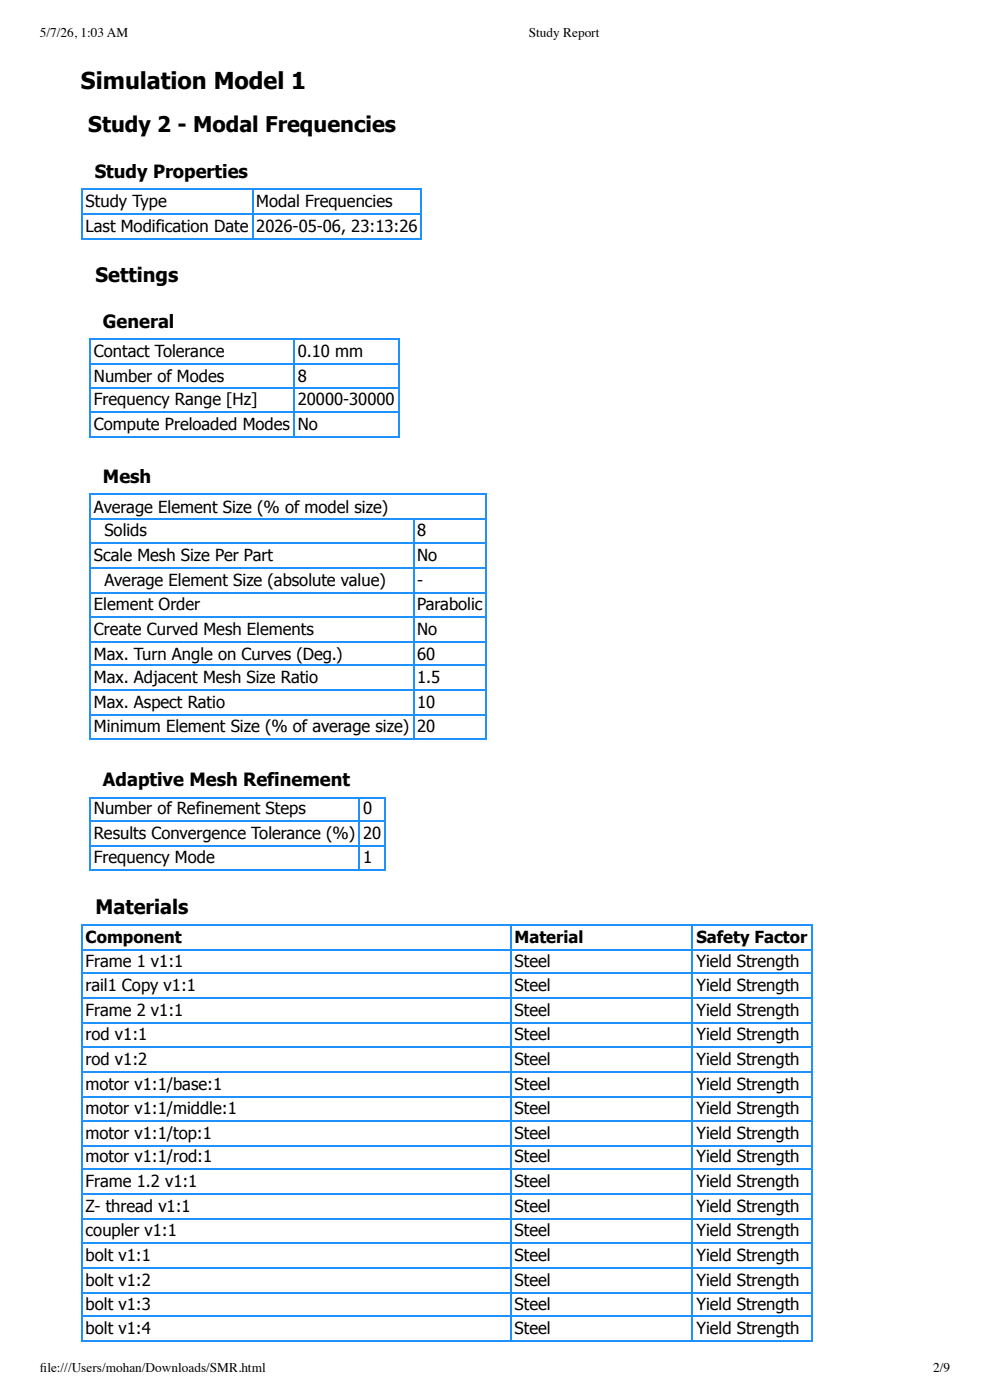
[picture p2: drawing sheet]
<svg xmlns="http://www.w3.org/2000/svg" width="210mm" height="297mm" viewBox="0 0 210 297" stroke-linecap="round" stroke-linejoin="round" font-family="sans-serif">
<defs><g id="words">
<text font-size="4.9" x="17.2" y="18.8">Simulation Model 1</text>
<text font-size="4.6" x="18.7" y="28">Study 2 - Modal Frequencies</text>
<g font-size="4.2">
<text x="20.3" y="59.8">Settings</text>
<text x="20.3" y="193.9">Materials</text>
</g>
<g font-size="3.9">
<text x="20.1" y="37.8">Study Properties</text>
<text x="21.8" y="69.6">General</text>
<text x="21.8" y="102.4">Mesh</text>
<text x="21.8" y="166.7">Adaptive Mesh Refinement</text>
</g>
<g font-size="3.5">
<text x="18.2" y="43.9">Study Type</text>
<text x="54.3" y="43.9">Modal Frequencies</text>
<text x="18.2" y="49.2">Last Modification Date</text>
<text x="54.3" y="49.2">2026-05-06, 23:13:26</text>
<text x="19.9" y="75.7">Contact Tolerance</text>
<text x="63.1" y="75.7">0.10 mm</text>
<text x="19.9" y="81">Number of Modes</text>
<text x="63.1" y="81">8</text>
<text x="19.9" y="86">Frequency Range [Hz]</text>
<text x="63.1" y="86">20000-30000</text>
<text x="19.9" y="91.3">Compute Preloaded Modes</text>
<text x="63.1" y="91.3">No</text>
<text x="19.9" y="108.7">Average Element Size (% of model size)</text>
<text x="22.1" y="113.8">Solids</text>
<text x="88.4" y="113.8">8</text>
<text x="19.9" y="119.1">Scale Mesh Size Per Part</text>
<text x="88.4" y="119.1">No</text>
<text x="22.1" y="124.4">Average Element Size (absolute value)</text>
<text x="88.4" y="124.4">-</text>
<text x="19.9" y="129.4">Element Order</text>
<text x="88.4" y="129.4">Parabolic</text>
<text x="19.9" y="134.7">Create Curved Mesh Elements</text>
<text x="88.4" y="134.7">No</text>
<text x="19.9" y="140">Max. Turn Angle on Curves (Deg.)</text>
<text x="88.4" y="140">60</text>
<text x="19.9" y="145">Max. Adjacent Mesh Size Ratio</text>
<text x="88.4" y="145">1.5</text>
<text x="19.9" y="150.3">Max. Aspect Ratio</text>
<text x="19.9" y="155.3">Minimum Element Size (% of average size)</text>
<text x="88.4" y="150.3">10</text>
<text x="88.4" y="155.3">20</text>
<text x="19.9" y="172.8">Number of Refinement Steps</text>
<text x="77" y="172.8">0</text>
<text x="19.9" y="178.1">Results Convergence Tolerance (%)</text>
<text x="77" y="178.1">20</text>
<text x="19.9" y="183.1">Frequency Mode</text>
<text x="77" y="183.1">1</text>
<text x="18.2" y="200">Component</text>
<text x="109.1" y="200">Material</text>
<text x="147.6" y="200">Safety Factor</text>
<text x="18.2" y="205.1">Frame 1 v1:1</text>
<text x="109.1" y="205.1">Steel</text>
<text x="147.6" y="205.1">Yield Strength</text>
<text x="18.2" y="210.3">rail1 Copy v1:1</text>
<text x="18.2" y="215.6">Frame 2 v1:1</text>
<text x="109.1" y="210.3">Steel</text>
<text x="109.1" y="215.6">Steel</text>
<text x="147.6" y="210.3">Yield Strength</text>
<text x="147.6" y="215.6">Yield Strength</text>
<text x="18.2" y="220.7">rod v1:1</text>
<text x="109.1" y="220.7">Steel</text>
<text x="147.6" y="220.7">Yield Strength</text>
<text x="18.2" y="226">rod v1:2</text>
<text x="109.1" y="226">Steel</text>
<text x="147.6" y="226">Yield Strength</text>
<text x="18.2" y="231.2">motor v1:1/base:1</text>
<text x="109.1" y="231.2">Steel</text>
<text x="147.6" y="231.2">Yield Strength</text>
<text x="18.2" y="236.3">motor v1:1/middle:1</text>
<text x="109.1" y="236.3">Steel</text>
<text x="147.6" y="236.3">Yield Strength</text>
<text x="18.2" y="241.6">motor v1:1/top:1</text>
<text x="109.1" y="241.6">Steel</text>
<text x="147.6" y="241.6">Yield Strength</text>
<text x="18.2" y="246.6">motor v1:1/rod:1</text>
<text x="18.2" y="251.9">Frame 1.2 v1:1</text>
<text x="109.1" y="246.6">Steel</text>
<text x="109.1" y="251.9">Steel</text>
<text x="147.6" y="246.6">Yield Strength</text>
<text x="147.6" y="251.9">Yield Strength</text>
<text x="18.2" y="257.2">Z- thread v1:1</text>
<text x="109.1" y="257.2">Steel</text>
<text x="147.6" y="257.2">Yield Strength</text>
<text x="18.2" y="262.2">coupler v1:1</text>
<text x="109.1" y="262.2">Steel</text>
<text x="147.6" y="262.2">Yield Strength</text>
<text x="18.2" y="267.5">bolt v1:1</text>
<text x="109.1" y="267.5">Steel</text>
<text x="147.6" y="267.5">Yield Strength</text>
<text x="18.2" y="272.8">bolt v1:2</text>
<text x="109.1" y="272.8">Steel</text>
<text x="147.6" y="272.8">Yield Strength</text>
<text x="18.2" y="277.8">bolt v1:3</text>
<text x="109.1" y="277.8">Steel</text>
<text x="147.6" y="277.8">Yield Strength</text>
<text x="18.2" y="283.1">bolt v1:4</text>
<text x="109.1" y="283.1">Steel</text>
<text x="147.6" y="283.1">Yield Strength</text>
</g>
<g font-size="2.8">
<text x="8.5" y="7.9">5/7/26, 1:03 AM</text>
<text x="112.1" y="7.9">Study Report</text>
<text x="8.5" y="291">fi le:///Users/mohan/Downloads/SMR.html</text>
<text x="197.8" y="291">2/9</text>
</g>
</g></defs>
<path d="M17.3 40v10.8M53.6 40v10.8M89.3 40v10.8M17.2 40.1h72.2M17.2 45.4h72.2M17.2 50.7h72.2" fill="none" stroke="#1e90ff" stroke-width=".26"/>
<path d="M19 71.7h65.7v21.2h-65.7z" fill="#fff"/>
<path d="M19 71.8h65.7M19 77.1h65.7M19.2 71.7v21.2M62.3 71.7v21.2M84.5 71.7v21.2M19 82.4h65.7M19 87.4h65.7M19 92.7h65.7" fill="none" stroke="#1e90ff" stroke-width=".26"/>
<path d="M19 104.8h84.2v52.1h-84.2z" fill="#fff"/>
<g fill="none" stroke="#1e90ff" stroke-width=".26">
<path d="M19 104.9h84.2M19 110.2h84.2M19 115.2h84.2M19.2 104.8v52.1M87.7 110.3v46.6M103.1 104.8v52.1M19 120.5h84.2M19 125.8h84.2M19 130.8h84.2M19 136.1h84.2M19 141.2h84.2M19 146.4h84.2"/>
<path d="M19 151.7h84.2M19 156.8h84.2"/>
</g>
<path d="M19 169.1h62.8v15.6h-62.8z" fill="#fff"/>
<path d="M19 169.2h62.8M19 174.2h62.8M19 179.5h62.8M19.2 169.1v15.6M76.1 169.1v15.6M81.6 169.1v15.6M19 184.5h62.8" fill="none" stroke="#1e90ff" stroke-width=".26"/>
<path d="M17.2 196.1h155v91h-155z" fill="#fff"/>
<g fill="none" stroke="#1e90ff" stroke-width=".26">
<path d="M17.2 196.2h155M17.3 196.1v88.3M108.3 196.1v88.3M146.7 196.1v88.3M172.1 196.1v88.3M17.2 201.5h155M17.2 206.5h155M17.2 211.8h155M17.2 217.1h155M17.2 222.1h155M17.2 227.4h155M17.2 232.7h155"/>
<path d="M17.2 237.7h155M17.2 243h155M17.2 248h155M17.2 253.3h155M17.2 258.6h155M17.2 263.7h155M17.2 268.9h155M17.2 274.2h155M17.2 279.3h155M17.2 284.6h155"/>
</g>
<use href="#words"/>
</svg>
